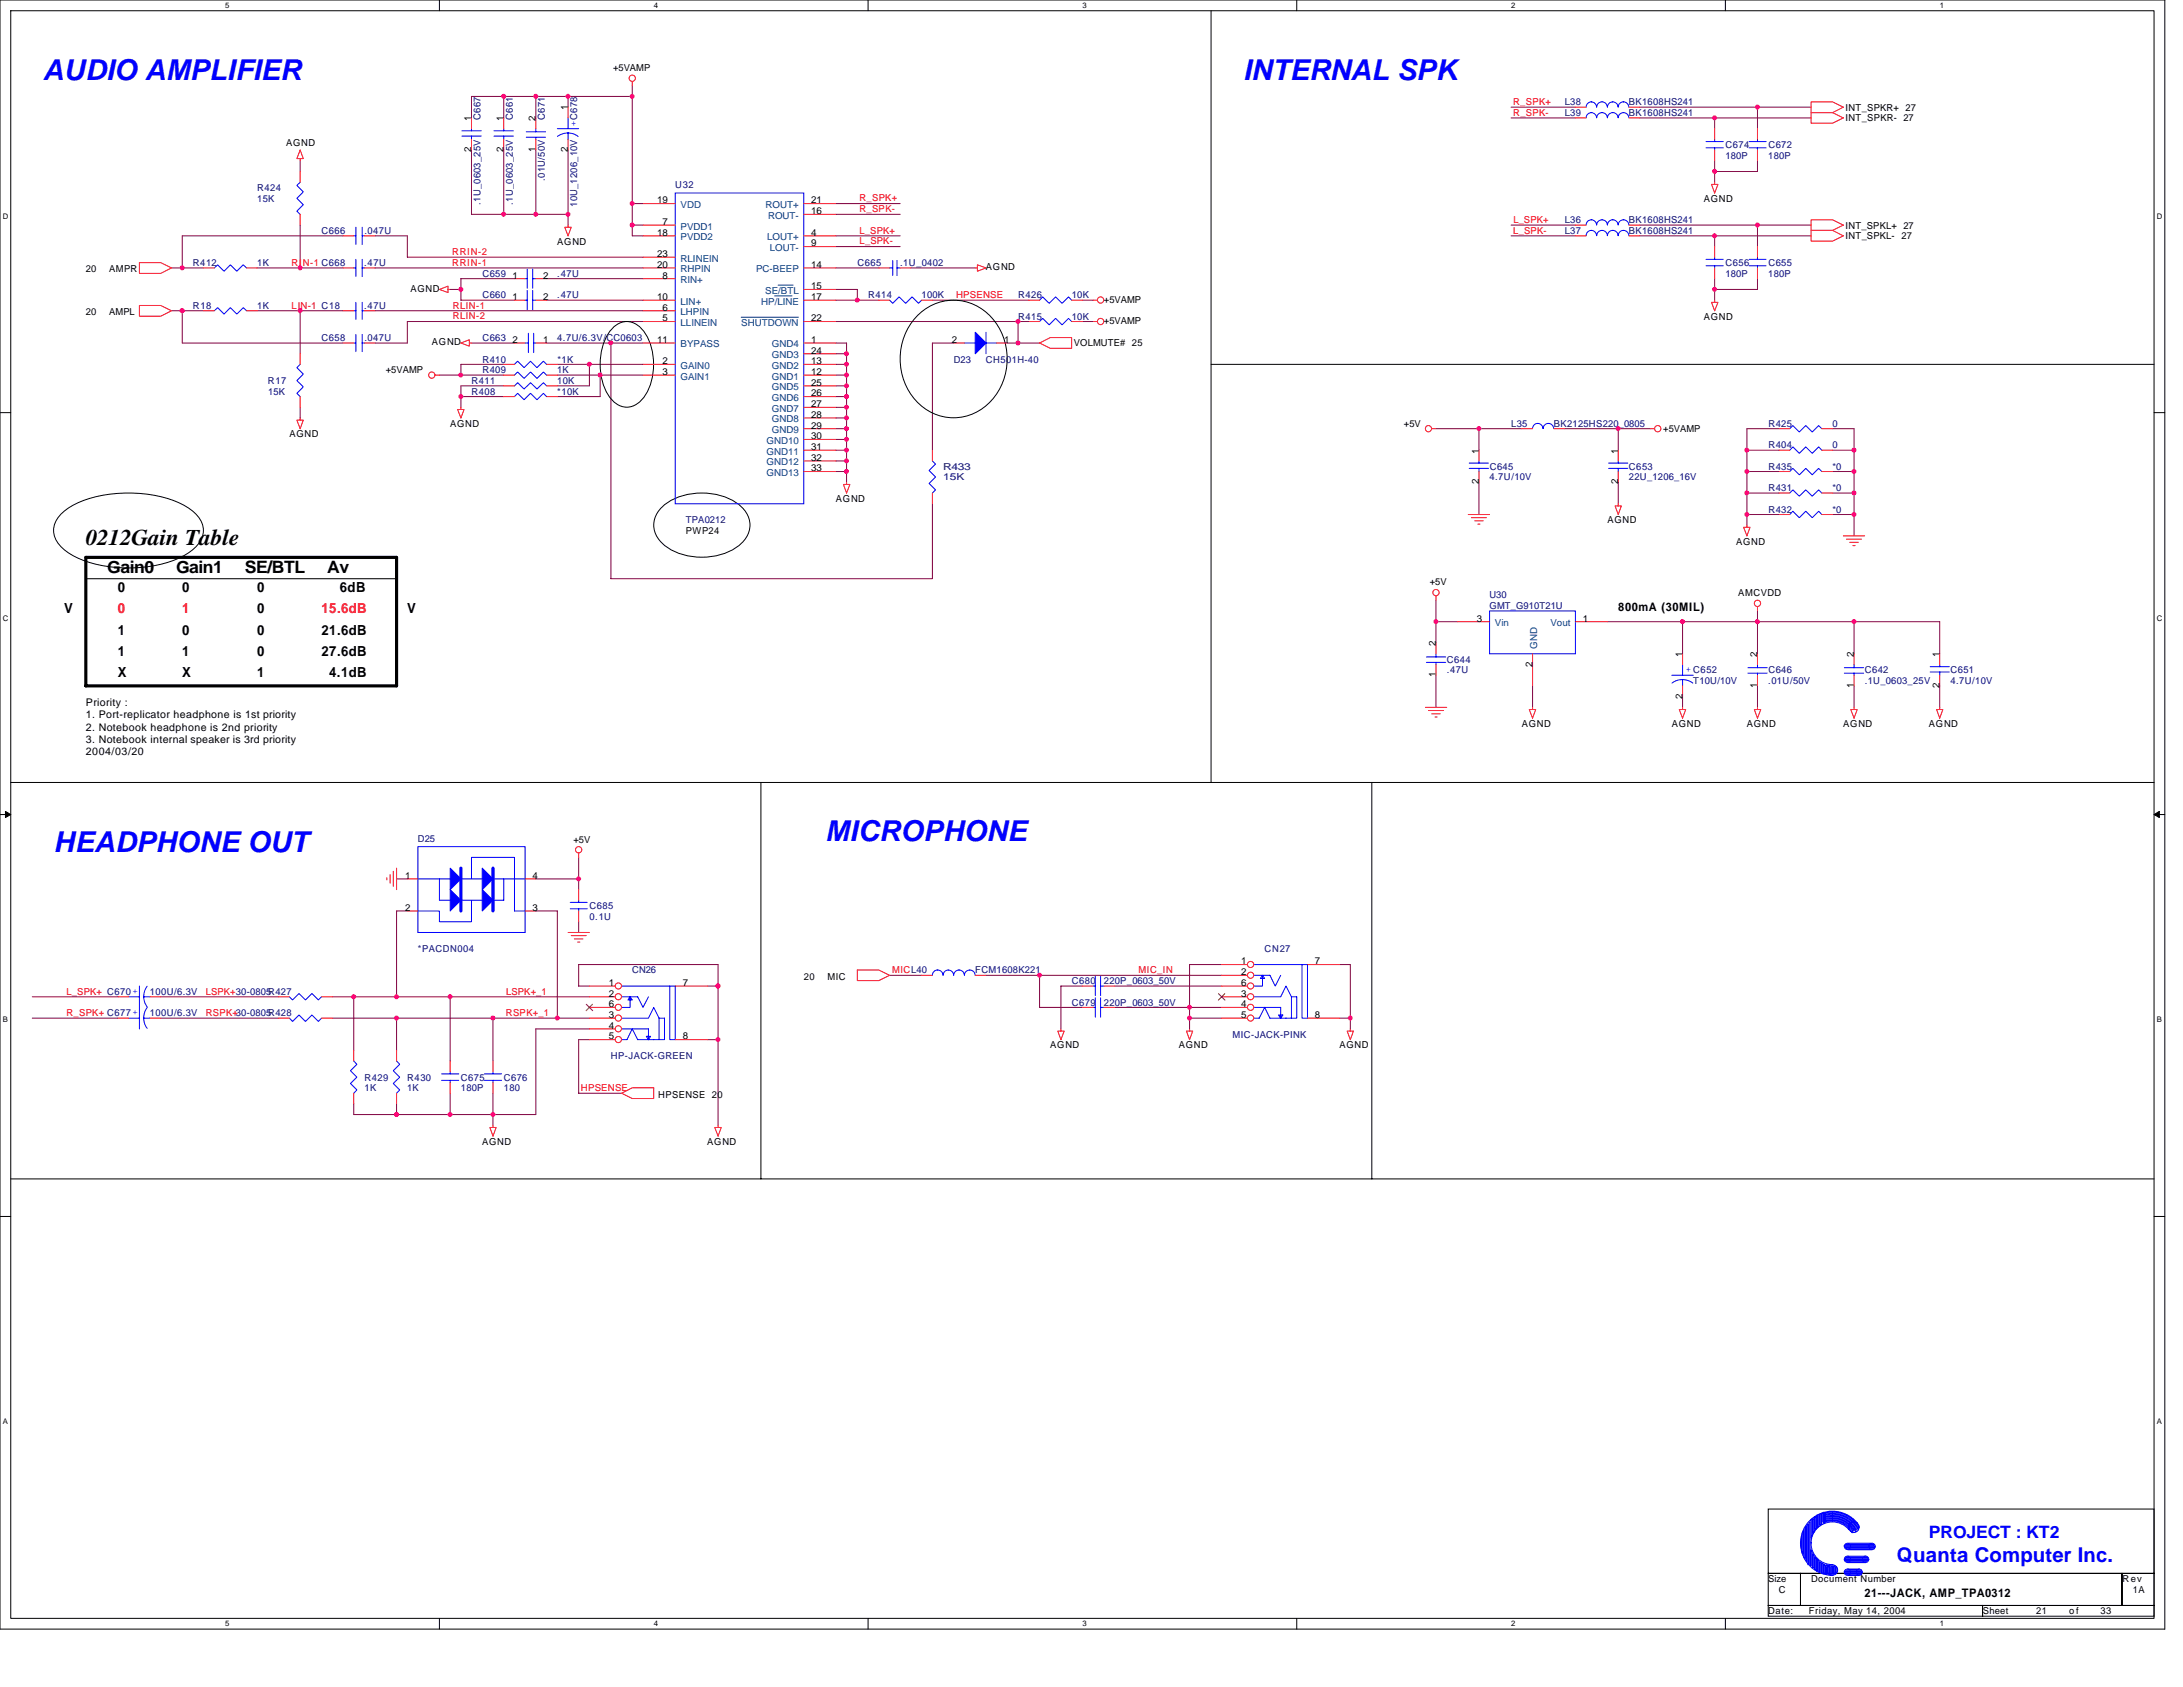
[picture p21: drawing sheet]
<svg xmlns="http://www.w3.org/2000/svg" width="279mm" height="216mm" viewBox="0 0 279 216" stroke-linecap="round" stroke-linejoin="round" font-family="sans-serif">
<defs><g id="words">
<g font-size="3.7" fill="#00f">
<text x="5.5" y="10.2">AUDIO AMPLIFIER</text>
<text x="159.1" y="10.2">INTERNAL SPK</text>
<text x="105.6" y="107.6">MICROPHONE</text>
<text x="6.9" y="109">HEADPHONE OUT</text>
</g>
<text font-size="2.9" x="11" y="69.8">0212Gain Table</text>
<text font-size="2.6" fill="#00f" x="242.8" y="199.9">Quanta Computer Inc.</text>
<g font-size="2.2">
<text x="13.7" y="73.3">Gain0</text>
<text x="22.5" y="73.3">Gain1</text>
<text x="31.3" y="73.3">SE/BTL</text>
<text x="41.9" y="73.3">Av</text>
</g>
<text font-size="2.2" fill="#00f" x="246.9" y="196.8">PROJECT : KT2</text>
<g font-size="1.8">
<text x="15.1" y="75.7">0</text>
<text x="23.3" y="75.7">0</text>
<text x="32.9" y="75.7">0</text>
<text x="43.5" y="75.7">6dB</text>
<text x="8.2" y="78.5">V</text>
<text x="15.1" y="83.9">1</text>
<text x="15.1" y="81.2">1</text>
<text x="23.3" y="81.2">0</text>
<text x="23.3" y="83.9">1</text>
<text x="32.9" y="78.5">0</text>
<text x="32.9" y="81.2">0</text>
<text x="32.9" y="83.9">0</text>
<text x="41.1" y="81.2">21.6dB</text>
<text x="41.1" y="83.9">27.6dB</text>
<text x="52.1" y="78.5">V</text>
<text x="15.1" y="86.7">X</text>
<text x="23.3" y="86.7">X</text>
<text x="32.9" y="86.7">1</text>
<text x="42.1" y="86.7">4.1dB</text>
</g>
<g font-size="1.8" fill="#f00">
<text x="15.1" y="78.5">0</text>
<text x="23.3" y="78.5">1</text>
<text x="41.1" y="78.5">15.6dB</text>
</g>
<g font-size="1.5">
<text x="207.1" y="78.2">800mA (30MIL)</text>
<text x="238.7" y="204.4">21---JACK, AMP_TPA0312</text>
</g>
<g font-size="1.4">
<text x="11" y="91.9">1. Port-replicator headphone is 1st priority</text>
<text x="11" y="93.5">2. Notebook headphone is 2nd priority</text>
<text x="11" y="95.1">3. Notebook internal speaker is 3rd priority</text>
<text x="11" y="90.4">Priority :</text>
<text x="11" y="96.6">2004/03/20</text>
</g>
<g font-size="1.2">
<text x="78.5" y="9.1">+5VAMP</text>
<text x="60.3" y="15.5" transform="rotate(-90 60.3 15.5)">1</text>
<text x="64.5" y="15.5" transform="rotate(-90 64.5 15.5)">1</text>
<text x="68.6" y="15.5" transform="rotate(-90 68.6 15.5)">2</text>
<text x="72.7" y="14.1" transform="rotate(-90 72.7 14.1)">1</text>
<text x="236.2" y="14.2">INT_SPKR+ 27</text>
<text x="236.2" y="15.5">INT_SPKR- 27</text>
<text x="36.6" y="18.7">AGND</text>
<text x="60.3" y="19.5" transform="rotate(-90 60.3 19.5)">2</text>
<text x="64.5" y="19.5" transform="rotate(-90 64.5 19.5)">2</text>
<text x="68.6" y="19.5" transform="rotate(-90 68.6 19.5)">1</text>
<text x="72.7" y="19.5" transform="rotate(-90 72.7 19.5)">2</text>
<text x="84.1" y="26">19</text>
<text x="84.8" y="28.8">7</text>
<text x="103.8" y="26">21</text>
<text x="103.8" y="27.4">16</text>
<text x="218.1" y="25.8">AGND</text>
<text x="236.2" y="29.3">INT_SPKL+ 27</text>
<text x="11" y="34.9">20</text>
<text x="14" y="34.9">AMPR</text>
<text x="65.6" y="35.6">1</text>
<text x="69.5" y="35.6">2</text>
<text x="71.3" y="31.3">AGND</text>
<text x="84.1" y="30.2">18</text>
<text x="84.1" y="32.9">23</text>
<text x="84.1" y="34.3">20</text>
<text x="84.8" y="35.6">8</text>
<text x="103.8" y="31.5">9</text>
<text x="103.8" y="30.2">4</text>
<text x="103.8" y="34.3">14</text>
<text x="126.2" y="34.6">AGND</text>
<text x="236.2" y="30.6">INT_SPKL- 27</text>
<text x="11" y="40.3">20</text>
<text x="14" y="40.3">AMPL</text>
<text x="52.5" y="37.3">AGND</text>
<text x="65.6" y="38.4">1</text>
<text x="69.5" y="38.4">2</text>
<text x="84.1" y="38.4">10</text>
<text x="84.8" y="39.8">6</text>
<text x="84.8" y="41.1">5</text>
<text x="103.8" y="41.1">22</text>
<text x="103.8" y="37">15</text>
<text x="103.8" y="38.4">17</text>
<text x="141.3" y="38.7">+5VAMP</text>
<text x="141.3" y="41.4">+5VAMP</text>
<text x="218.1" y="40.9">AGND</text>
<text x="49.4" y="47.8">+5VAMP</text>
<text x="55.3" y="44.2">AGND</text>
<text x="65.6" y="43.9">2</text>
<text x="69.5" y="43.9">1</text>
<text x="84.1" y="43.9">11</text>
<text x="84.8" y="46.6">2</text>
<text x="84.8" y="48">3</text>
<text x="103.8" y="45.3">24</text>
<text x="103.8" y="46.6">13</text>
<text x="103.8" y="48">12</text>
<text x="103.8" y="43.9">1</text>
<text x="121.8" y="43.9">2</text>
<text x="128.5" y="43.9">1</text>
<text x="137.4" y="44.3">VOLMUTE# 25</text>
<text x="103.8" y="49.4">25</text>
<text x="103.8" y="50.7">26</text>
<text x="103.8" y="52.1">27</text>
<text x="103.8" y="53.5">28</text>
<text x="37" y="56">AGND</text>
<text x="57.6" y="54.6">AGND</text>
<text x="103.8" y="54.8">29</text>
<text x="103.8" y="56.2">30</text>
<text x="103.8" y="57.6">31</text>
<text x="103.8" y="59">32</text>
<text x="179.7" y="54.6">+5V</text>
<text x="189.3" y="58" transform="rotate(-90 189.3 58)">1</text>
<text x="207.1" y="58" transform="rotate(-90 207.1 58)">1</text>
<text x="212.9" y="55.3">+5VAMP</text>
<text x="103.8" y="60.3">33</text>
<text x="107" y="64.2">AGND</text>
<text x="189.3" y="62" transform="rotate(-90 189.3 62)">2</text>
<text x="207.1" y="62" transform="rotate(-90 207.1 62)">2</text>
<text x="87.8" y="68.3">PWP24</text>
<text x="205.7" y="67">AGND</text>
<text x="222.2" y="69.7">AGND</text>
<text x="183" y="74.9">+5V</text>
<text x="222.5" y="76.3">AMCVDD</text>
<text x="183.8" y="82.7" transform="rotate(-90 183.8 82.7)">2</text>
<text x="189" y="79.5">3</text>
<text x="202.6" y="79.5">1</text>
<text x="183.8" y="86.7" transform="rotate(-90 183.8 86.7)">1</text>
<text x="196.1" y="85.3" transform="rotate(-90 196.1 85.3)">2</text>
<text x="215.3" y="89.4" transform="rotate(-90 215.3 89.4)">2</text>
<text x="215.3" y="84.1" transform="rotate(-90 215.3 84.1)">1</text>
<text x="224.9" y="88.1" transform="rotate(-90 224.9 88.1)">1</text>
<text x="224.9" y="84.1" transform="rotate(-90 224.9 84.1)">2</text>
<text x="237.3" y="88.1" transform="rotate(-90 237.3 88.1)">1</text>
<text x="237.3" y="84.1" transform="rotate(-90 237.3 84.1)">2</text>
<text x="248.2" y="88.1" transform="rotate(-90 248.2 88.1)">2</text>
<text x="248.2" y="84.1" transform="rotate(-90 248.2 84.1)">1</text>
<text x="194.8" y="93">AGND</text>
<text x="214" y="93">AGND</text>
<text x="223.6" y="93">AGND</text>
<text x="235.9" y="93">AGND</text>
<text x="246.9" y="93">AGND</text>
<text x="73.4" y="107.8">+5V</text>
<text x="51.9" y="112.5">1</text>
<text x="68.2" y="112.5">4</text>
<text x="51.9" y="116.6">2</text>
<text x="68.2" y="116.6">3</text>
<text x="102.9" y="125.4">20</text>
<text x="105.9" y="125.4">MIC</text>
<text x="158.9" y="123.4">1</text>
<text x="158.9" y="124.8">2</text>
<text x="168.3" y="123.4">7</text>
<text x="77.9" y="126.2">1</text>
<text x="77.9" y="127.6">2</text>
<text x="77.9" y="128.9">6</text>
<text x="77.9" y="130.3">3</text>
<text x="77.9" y="131.7">4</text>
<text x="87.4" y="126.2">7</text>
<text x="158.9" y="126.2">6</text>
<text x="158.9" y="127.6">3</text>
<text x="158.9" y="128.9">4</text>
<text x="158.9" y="130.3">5</text>
<text x="168.3" y="130.3">8</text>
<text x="77.9" y="133">5</text>
<text x="87.4" y="133">8</text>
<text x="134.4" y="134.2">AGND</text>
<text x="150.9" y="134.2">AGND</text>
<text x="171.4" y="134.2">AGND</text>
<text x="84.2" y="140.5">HPSENSE 20</text>
<text x="61.7" y="146.5">AGND</text>
<text x="90.5" y="146.5">AGND</text>
<text x="226.3" y="202.5">Size</text>
<text x="227.7" y="203.9">C</text>
<text x="231.8" y="202.5">Document Number</text>
<text x="271.7" y="202.5">Rev</text>
<text x="273" y="203.9">1A</text>
<text x="226.3" y="206.6">Date:</text>
<text x="231.5" y="206.6">Friday, May 14, 2004</text>
<text x="253.8" y="206.6">Sheet</text>
<text x="260.6" y="206.6">21</text>
<text x="264.8" y="206.6">o f</text>
<text x="268.9" y="206.6">33</text>
</g>
<g font-size="1.2" fill="#000080">
<text x="61.5" y="15.3" transform="rotate(-90 61.5 15.3)">C667</text>
<text x="65.6" y="15.3" transform="rotate(-90 65.6 15.3)">C661</text>
<text x="69.7" y="15.3" transform="rotate(-90 69.7 15.3)">C671</text>
<text x="73.9" y="15.3" transform="rotate(-90 73.9 15.3)">C678</text>
<text x="200.3" y="13.5">L38</text>
<text x="200.3" y="14.8">L39</text>
<text x="208.5" y="13.5">BK1608HS241</text>
<text x="208.5" y="14.8">BK1608HS241</text>
<text x="69.7" y="23.2" transform="rotate(-90 69.7 23.2)">.01U/50V</text>
<text x="220.8" y="20.3">180P</text>
<text x="220.9" y="19">C674</text>
<text x="226.3" y="20.3">180P</text>
<text x="226.3" y="19">C672</text>
<text x="32.9" y="24.4">R424</text>
<text x="32.9" y="25.8">15K</text>
<text x="41.2" y="29.9">C666</text>
<text x="46.7" y="29.9">.047U</text>
<text x="61.5" y="26.2" transform="rotate(-90 61.5 26.2)">.1U_0603_25V</text>
<text x="65.6" y="26.2" transform="rotate(-90 65.6 26.2)">.1U_0603_25V</text>
<text x="73.9" y="26.5" transform="rotate(-90 73.9 26.5)">10U_1206_10V</text>
<text x="86.4" y="24">U32</text>
<text x="200.3" y="29.9">L37</text>
<text x="200.3" y="28.6">L36</text>
<text x="208.5" y="29.9">BK1608HS241</text>
<text x="208.5" y="28.6">BK1608HS241</text>
<text x="24.7" y="34">R412</text>
<text x="32.9" y="34">1K</text>
<text x="46.6" y="34">.47U</text>
<text x="61.7" y="35.4">C659</text>
<text x="71.3" y="35.4">.47U</text>
<text x="109.7" y="34">C665</text>
<text x="115.2" y="34">.1U_0402</text>
<text x="220.8" y="35.4">180P</text>
<text x="220.9" y="34">C656</text>
<text x="226.3" y="35.4">180P</text>
<text x="226.3" y="34">C655</text>
<text x="24.7" y="39.5">R18</text>
<text x="32.9" y="39.5">1K</text>
<text x="46.6" y="39.5">.47U</text>
<text x="61.7" y="38.2">C660</text>
<text x="71.3" y="38.2">.47U</text>
<text x="111.1" y="38.2">R414</text>
<text x="118" y="38.2">100K</text>
<text x="130.3" y="40.9">R415</text>
<text x="130.3" y="38.2">R426</text>
<text x="137.2" y="40.9">10K</text>
<text x="137.2" y="38.2">10K</text>
<text x="41.2" y="43.6">C658</text>
<text x="46.7" y="43.6">.047U</text>
<text x="61.7" y="46.4">R410</text>
<text x="61.7" y="43.6">C663</text>
<text x="61.7" y="47.8">R409</text>
<text x="71.3" y="43.6">4.7U/6.3V/CC0603</text>
<text x="71.3" y="47.8">1K</text>
<text x="71.4" y="46.4">*1K</text>
<text x="122.1" y="46.4">D23</text>
<text x="126.2" y="46.4">CH501H-40</text>
<text x="34.3" y="49.1">R17</text>
<text x="34.3" y="50.5">15K</text>
<text x="60.4" y="50.5">R408</text>
<text x="60.4" y="49.1">R411</text>
<text x="71.3" y="50.5">*10K</text>
<text x="71.3" y="49.1">10K</text>
<text x="193.4" y="54.6">L35</text>
<text x="198.9" y="54.6">BK2125HS220_0805</text>
<text x="226.3" y="57.4">R404</text>
<text x="226.3" y="54.6">R425</text>
<text x="234.5" y="57.4">0</text>
<text x="234.5" y="54.6">0</text>
<text x="120.7" y="60.1">R433</text>
<text x="120.7" y="61.5">15K</text>
<text x="190.6" y="61.5">4.7U/10V</text>
<text x="190.7" y="60.1">C645</text>
<text x="208.5" y="60.1">C653</text>
<text x="208.5" y="61.5">22U_1206_16V</text>
<text x="226.3" y="65.6">R432</text>
<text x="226.3" y="60.1">R435</text>
<text x="226.3" y="62.8">R431</text>
<text x="234.5" y="65.6">*0</text>
<text x="234.5" y="60.1">*0</text>
<text x="234.5" y="62.8">*0</text>
<text x="87.8" y="67">TPA0212</text>
<text x="190.6" y="76.6">U30</text>
<text x="190.6" y="77.9">GMT_G910T21U</text>
<text x="185.2" y="86.2">.47U</text>
<text x="185.2" y="84.8">C644</text>
<text x="216.7" y="87.5">T10U/10V</text>
<text x="226.3" y="87.5">.01U/50V</text>
<text x="226.3" y="86.2">C646</text>
<text x="238.7" y="86.2">C642</text>
<text x="238.7" y="87.5">.1U_0603_25V</text>
<text x="249.6" y="86.2">C651</text>
<text x="249.6" y="87.5">4.7U/10V</text>
<text x="53.5" y="107.7">D25</text>
<text x="75.4" y="117.7">0.1U</text>
<text x="75.5" y="116.3">C685</text>
<text x="53.5" y="121.8">*PACDN004</text>
<text x="80.9" y="124.6">CN26</text>
<text x="124.8" y="124.6">FCM1608K221</text>
<text x="137.2" y="125.9">C680</text>
<text x="141.3" y="125.9">220P_0603_50V</text>
<text x="161.9" y="121.8">CN27</text>
<text x="19.2" y="130">100U/6.3V</text>
<text x="19.2" y="127.3">100U/6.3V</text>
<text x="137.2" y="128.7">C679</text>
<text x="141.3" y="128.7">220P_0603_50V</text>
<text x="78.2" y="135.6">HP-JACK-GREEN</text>
<text x="157.7" y="132.8">MIC-JACK-PINK</text>
<text x="46.7" y="138.3">R429</text>
<text x="46.7" y="139.7">1K</text>
<text x="52.1" y="138.3">R430</text>
<text x="52.1" y="139.7">1K</text>
<text x="59" y="138.3">C675</text>
<text x="59" y="139.7">180P</text>
<text x="64.5" y="138.3">C676</text>
<text x="64.5" y="139.7">180</text>
</g>
<g font-size="1.2" fill="#00f">
<text x="73.1" y="16.1">+</text>
<text x="215.8" y="86">+ C652</text>
<text x="17.7" y="129.9" transform="rotate(-90 17.7 129.9)">+</text>
<text x="17.7" y="127.1" transform="rotate(-90 17.7 127.1)">+</text>
</g>
<g font-size="1.2" fill="#f00">
<text x="193.7" y="14.8">R_SPK-</text>
<text x="193.7" y="13.4">R_SPK+</text>
<text x="110" y="27.2">R_SPK-</text>
<text x="110" y="25.8">R_SPK+</text>
<text x="110" y="29.9">L_SPK+</text>
<text x="193.7" y="29.9">L_SPK-</text>
<text x="193.7" y="28.5">L_SPK+</text>
<text x="37.3" y="34">RIN-1 C668</text>
<text x="57.9" y="34">RRIN-1</text>
<text x="57.9" y="32.6">RRIN-2</text>
<text x="110" y="31.3">L_SPK-</text>
<text x="37.3" y="39.5">LIN-1 C18</text>
<text x="58" y="40.9">RLIN-2</text>
<text x="58" y="39.5">RLIN-1</text>
<text x="122.4" y="38.1">HPSENSE</text>
<text x="114.2" y="124.5">MICL40</text>
<text x="145.7" y="124.5">MIC_IN</text>
<text x="8.5" y="130">R_SPK+ C677</text>
<text x="8.5" y="127.3">L_SPK+ C670</text>
<text x="26.3" y="127.3">LSPK+30-0805R427</text>
<text x="26.3" y="130">RSPK+30-0805R428</text>
<text x="64.7" y="130">RSPK+_1</text>
<text x="64.8" y="127.3">LSPK+_1</text>
<text x="74.4" y="139.6">HPSENSE</text>
</g>
<g font-size="1.2" fill="#004080">
<text x="87.1" y="29.4">PVDD1</text>
<text x="87.1" y="26.6">VDD</text>
<text x="98" y="26.6">ROUT+</text>
<text x="98.3" y="28">ROUT-</text>
<text x="87.1" y="30.8">PVDD2</text>
<text x="87.1" y="33.5">RLINEIN</text>
<text x="87.1" y="34.9">RHPIN</text>
<text x="96.8" y="34.9">PC-BEEP</text>
<text x="98.2" y="30.8">LOUT+</text>
<text x="98.5" y="32.1">LOUT-</text>
<text x="87.1" y="36.2">RIN+</text>
<text x="87.1" y="39">LIN+</text>
<text x="87.1" y="40.3">LHPIN</text>
<text x="87.1" y="41.7">LLINEIN</text>
<text x="94.9" y="41.7">SHUTDOWN</text>
<text x="97.4" y="39">HP/LINE</text>
<text x="97.9" y="37.6">SE/BTL</text>
<text x="87.1" y="44.5">BYPASS</text>
<text x="87.1" y="47.2">GAIN0</text>
<text x="98.8" y="45.8">GND3</text>
<text x="98.8" y="47.2">GND2</text>
<text x="98.8" y="44.5">GND4</text>
<text x="87.1" y="48.6">GAIN1</text>
<text x="98.8" y="48.6">GND1</text>
<text x="98.8" y="50">GND5</text>
<text x="98.8" y="51.3">GND6</text>
<text x="98.8" y="52.7">GND7</text>
<text x="98.1" y="56.8">GND10</text>
<text x="98.1" y="58.2">GND11</text>
<text x="98.1" y="59.6">GND12</text>
<text x="98.8" y="54.1">GND8</text>
<text x="98.8" y="55.4">GND9</text>
<text x="98.1" y="60.9">GND13</text>
<text x="191.3" y="80.1">Vin</text>
<text x="196.7" y="83" transform="rotate(-90 196.7 83)">GND</text>
<text x="198.4" y="80.1">Vout</text>
</g>
<g font-size="1">
<text x="28.8" y="1">5</text>
<text x="83.7" y="1">4</text>
<text x="138.5" y="1">3</text>
<text x="193.4" y="1">2</text>
<text x="248.3" y="1">1</text>
<text x=".4" y="28">D</text>
<text x="276.1" y="28">D</text>
<text x=".4" y="79.4">C</text>
<text x="276.1" y="79.4">C</text>
<text x=".4" y="130.9">B</text>
<text x="276.1" y="130.9">B</text>
<text x=".4" y="182.3">A</text>
<text x="276.1" y="182.3">A</text>
<text x="28.8" y="208.2">5</text>
<text x="83.7" y="208.2">4</text>
<text x="138.5" y="208.2">3</text>
<text x="193.4" y="208.2">2</text>
<text x="248.3" y="208.2">1</text>
</g>
</g></defs>
<path d="M0 0h277.1v208.5h-277.1zM1.4 1.4h274.3v205.7h-274.3z" fill="none" stroke="#000" stroke-width=".13"/>
<g fill="#fff">
<path d="M28.8 .1h.6v1.1h-.6z"/>
<path d="M28.8 207.3h.6v1.1h-.6z"/>
</g>
<path d="M56.2 0v1.4M56.2 207.1v1.4" fill="none" stroke="#000" stroke-width=".13"/>
<g fill="#fff">
<path d="M83.7 .1h.5v1.1h-.5z"/>
<path d="M83.7 207.3h.5v1.1h-.5z"/>
</g>
<path d="M111.1 0v1.4M111.1 207.1v1.4" fill="none" stroke="#000" stroke-width=".13"/>
<g fill="#fff">
<path d="M138.5 .1h.6v1.1h-.6z"/>
<path d="M138.5 207.3h.6v1.1h-.6z"/>
</g>
<path d="M166 0v1.4M166 207.1v1.4" fill="none" stroke="#000" stroke-width=".13"/>
<g fill="#fff">
<path d="M193.4 .1h.6v1.1h-.6z"/>
<path d="M193.4 207.3h.6v1.1h-.6z"/>
</g>
<path d="M220.8 0v1.4M220.8 207.1v1.4" fill="none" stroke="#000" stroke-width=".13"/>
<g fill="#fff">
<path d="M248.3 .1h.5v1.1h-.5z"/>
<path d="M248.3 207.3h.5v1.1h-.5z"/>
<path d="M.4 27.1h.7v1.1h-.7z"/>
<path d="M276.1 27.1h.7v1.1h-.7z"/>
<path d="M.4 78.5h.7v1.1h-.7z"/>
<path d="M276.1 78.5h.7v1.1h-.7z"/>
</g>
<path d="M0 52.8h1.4M275.7 52.8h1.4" fill="none" stroke="#000" stroke-width=".13"/>
<g fill="#fff">
<path d="M.4 130h.6v1.1h-.6z"/>
<path d="M276.1 130h.6v1.1h-.6z"/>
</g>
<path d="M0 104.2h1.4M275.7 104.2h1.4" fill="none" stroke="#000" stroke-width=".13"/>
<path d="M.7 103.8l.7 .4-.7 .4zM275.7 104.2l.7-.4v.8z" fill="#000" stroke="#000" stroke-width=".13"/>
<g fill="#fff">
<path d="M.4 181.4h.6v1.1h-.6z"/>
<path d="M276.1 181.4h.6v1.1h-.6z"/>
</g>
<g fill="none" stroke="#000" stroke-width=".13">
<path d="M155 1.4v98.7M78.5 41.9a2.45 2.45 0 0 1 3.9 .5 7.8 7.8 0 0 1 0 8.4 2.52 2.52 0 0 1-4.4 0 7.9 7.9 0 0 1 0-8.4zM117.6 40.3a6.5 6.5 0 0 1 10.2 1.5 7.9 7.9 0 0 1-2.9 11 6.6 6.6 0 0 1-9.1-3.7 8.1 8.1 0 0 1 1.8-8.8zM155 46.6h120.7M7.7 65.9a10.4 10.4 0 0 1 6-2.6 16.5 16.5 0 0 1 10 1.4 4.1 4.1 0 0 1 2.3 3.2 3.4 3.4 0 0 1-1.5 2.6 14.6 14.6 0 0 1-9.5 2.1 12.7 12.7 0 0 1-6.6-2.1 3.2 3.2 0 0 1-1.4-3.3l.3-.7zM11 74.1h39.8M84.5 65.1a8 8 0 0 1 8.4-1.4 4.2 4.2 0 0 1 3.1 3.5 4.2 4.2 0 0 1-3.1 3.5 8.4 8.4 0 0 1-7.8-.9 3.1 3.1 0 0 1-.6-4.7zM1.4 100.1h274.3M97.4 100.1v50.8M175.6 100.1v50.8M0 155.7h1.4M1.4 150.9h274.3"/>
<path d="M275.7 155.7h1.4M226.3 193.1h49.4v8.3h-49.4zM226.3 201.4h4.1v4.1h-4.1zM226.3 205.5h27.4v1.3h-27.4zM230.4 201.4h41.2v4.1h-41.2zM253.7 205.5h22v1.3h-22zM271.6 201.4h4.1v4.1h-4.1z"/>
</g>
<g fill="none" stroke="#800040" stroke-width=".13">
<path d="M60.3 19.2v8.2h12.4M64.5 12.3v2.8M64.5 19.2v8.2M68.6 12.3v2.8M68.6 19.2v8.2M72.7 12.3v1.4M72.7 19.2v9.6M80.9 11v19.2h1.4M80.9 12.3h-20.6v2.8M193.4 15.1h8.2M193.4 13.7h8.2M209.9 15.1h9.6v1.4"/>
<path d="M209.9 13.7h15v2.8M219.5 15.1h12.3M224.9 13.7h6.9M21.9 34.3h4.2M21.9 39.8h4.2M23.3 39.8v4.1h20.6M32.9 34.3h11M32.9 39.8h11M38.4 20.6v1.3M38.4 28.8v5.5M38.4 39.8v5.5M43.9 30.2h-20.6v4.1"/>
<path d="M48 34.3h34.3M48 39.8h34.3M48 30.2h4.1v2.7h30.2M57.6 37h1.4M65.8 35.7h-6.8v2.7h6.8M70 38.4h12.3M70 35.7h12.3M80.9 28.8h1.4M80.9 26.1h1.4M107 27.4h8.2M107 34.3h5.5M107 38.4h5.5"/>
<path d="M107 30.2h8.2M107 37h2.7v1.4M107 26.1h8.2M107 31.6h8.2M116.6 34.3h8.2M119.3 38.4h12.4M138.5 38.4h1.4M193.4 30.2h8.2M193.4 28.8h8.2M209.9 30.2h9.6v1.4M209.9 28.8h15v2.8M219.5 30.2h12.3"/>
<path d="M219.5 20.6v2.7M219.5 35.7v2.7M224.9 20.6v1.3h-5.4M224.9 35.7v1.3h-5.4M224.9 28.8h6.9M38.4 52.1v1.4M56.2 48h8.3M59 50.8h5.5M60.3 43.9h5.5M64.5 46.6h-5.5v1.4M64.5 49.4h-5.5v2.7M70 43.9h12.3"/>
<path d="M71.3 48h11M71.3 46.6h11M75.4 46.6v2.8h-4.1M76.8 48v2.8h-5.5M78.2 43.9v30.2h41.1v-9.6M82.3 41.1h-30.2v2.8h-4.1M107 57.6h1.4M107 54.9h1.4M107 43.9h1.4v17.8M107 48h1.4M107 50.8h1.4M107 53.5h1.4"/>
<path d="M107 49.4h1.4M107 45.3h1.4M107 41.1h24.7M107 46.6h1.4M107 52.1h1.4M107 56.2h1.4M107 59h1.4M122.1 43.9h-2.8v13.7M128.9 43.9h4.2M130.3 41.1v2.8M138.5 41.1h1.4M183.8 54.9h11"/>
<path d="M189.3 54.9v2.7M200.3 54.9h10.9M207.1 54.9v2.7M223.6 57.6h4.1M227.7 54.9h-4.1v12.3M234.5 57.6h2.8M234.5 54.9h2.8v13.7M107 60.3h1.4M183.8 76.8v5.5M183.8 79.6h2.7M189.3 61.7v4.1M205.7 79.6h42.6v4.1"/>
<path d="M207.1 61.7v2.8M215.3 79.6v4.1M223.6 63.1h4.1M223.6 60.3h4.1M223.6 65.8h4.1M224.9 78.2v5.5M234.5 63.1h2.8M234.5 60.3h2.8M234.5 65.8h2.8M237.3 79.6v4.1M183.8 86.4v4.1M196.2 87.8v2.7"/>
<path d="M215.3 89.2v1.3M224.9 87.8v2.7M237.3 87.8v2.7M248.3 87.8v2.7M50.8 112.5h1.3M52.1 116.6h-1.3v11M68.6 116.6h2.7v13.7M68.6 112.5h5.5M74.1 109.7v4.2M74.1 118v1.3M4.1 130.3h11M4.1 127.6h11"/>
<path d="M20.6 130.3h15.1M20.6 127.6h15.1M42.5 130.3h32.9M42.5 127.6h32.9M45.3 127.6v6.8M50.8 130.3v4.1M57.6 127.6v8.2M57.6 139.9v2.7M63.1 130.3v5.5M63.1 139.9v4.1M75.4 126.2h-1.3v-2.8h17.8v20.6M75.4 133.1h-1.3v6.8h5.5"/>
<path d="M75.4 131.7h-6.8v10.9h-23.3v-1.3M90.5 126.2h1.4M90.5 133.1h1.4M113.9 124.8h4.1M126.2 124.8h30.2M133.1 124.8v4.1h5.4M138.5 126.2h-2.7v5.5M142.6 126.2h13.8M142.6 128.9h13.8M152.3 130.3h4.1M156.4 123.4h-4.1v8.3M171.4 130.3h1.4"/>
<path d="M171.4 123.4h1.4v8.3M50.8 141.3v1.3"/>
</g>
<g fill="none" stroke="#f00" stroke-width=".13">
<path d="M38.4 19.2l.4 1.1h-.8zM68.6 15.1v1.4M68.6 17.8v1.4M72.7 13.7v1.4M72.7 17.8v1.4M80.9 10.4v.6M219.5 16.5v1.3M219.5 19.2v1.4M231.8 13h2.7l1.4 .7-1.4 .7h-2.7zM231.8 14.4h2.7l1.4 .7-1.4 .7h-2.7zM17.8 33.6h2.8l1.3 .7-1.3 .7h-2.8zM17.8 39.1h2.8l1.3 .7-1.3 .7h-2.8z"/>
<path d="M26.1 39.8h1.3M31.6 39.8h1.3M38.4 20.3v.3M43.9 30.2h1.4M46.6 30.2h1.4M56.2 37l1.1-.4v.8zM57.3 37h.3M65.8 38.4h1.4M68.6 38.4h1.4M72.3 29.1h.8l-.4 1.1zM72.7 28.8v.3M82.3 38.4h4.1"/>
<path d="M82.3 34.3h4.1M82.3 39.8h4.1M82.3 30.2h4.1M82.3 28.8h4.1M82.3 32.9h4.1M82.3 26.1h4.1M82.3 35.7h4.1M102.9 38.4h4.1M102.9 37h4.1M102.9 34.3h4.1M102.9 30.2h4.1M102.9 26.1h4.1"/>
<path d="M102.9 27.4h4.1M102.9 31.6h4.1M112.5 38.4h1.4M112.5 34.3h1.4M115.2 34.3h1.4M118 38.4h1.3M124.8 34.3h.3M125.1 33.9l1.1 .4-1.1 .4zM139.9 38.4h.6M219.1 23.6h.8l-.4 1.1zM219.1 38.7h.8l-.4 1.1zM219.5 23.3v.3"/>
<path d="M219.5 31.6v1.3M219.5 34.3v1.4M219.5 38.4v.3M231.8 28.1h2.7l1.4 .7-1.4 .7h-2.7zM231.8 29.5h2.7l1.4 .7-1.4 .7h-2.7zM38 53.8h.8l-.4 1.1zM38.4 45.3v1.3M38.4 50.8v1.3M38.4 53.5v.3M55.7 48h.5M58.6 52.4h.8l-.4 1.1zM59 43.9l1.1-.4v.8z"/>
<path d="M59 52.1v.3M60.1 43.9h.2M64.5 46.6h1.3M64.5 50.8h1.3M65.8 43.9h1.4M68.6 43.9h1.4M70 46.6h1.3M70 50.8h1.3M82.3 48h4.1M82.3 41.1h4.1M82.3 43.9h4.1M82.3 46.6h4.1"/>
<path d="M102.9 54.9h4.1M102.9 48h4.1M102.9 41.1h4.1M102.9 43.9h4.1M102.9 45.3h4.1M102.9 46.6h4.1M102.9 49.4h4.1M102.9 50.8h4.1M102.9 52.1h4.1M102.9 53.5h4.1M102.9 56.2h4.1M102.9 57.6h4.1"/>
<path d="M102.9 59h4.1M133.1 43.9l1.3-.7h2.8v1.4h-2.8zM139.9 41.1h.6M183.2 54.9h.6M211.2 54.9h.6M102.9 60.3h4.1M107.9 62h.9l-.4 1.1zM108.4 61.7v.3M183.8 76.3v.5M187.9 65.8h2.7M188.3 66.3h1.9M188.7 66.7h1.1"/>
<path d="M189.1 67.1h.3M206.7 64.7h.8l-.4 1.1zM207.1 64.5v.2M223.2 67.5h.8l-.4 1.1zM223.6 67.2v.3M224.9 77.6v.6M227.7 65.8h1.4M233.2 65.8h1.3M235.9 68.6h2.8M236.3 69h2M236.7 69.4h1.1M237.2 69.8h.2"/>
<path d="M182.4 90.5h2.8M182.8 90.9h2M183.2 91.4h1.1M183.7 91.8h.2M183.8 82.3v1.4M183.8 85v1.4M195.7 90.8h.9l-.4 1.1zM196.2 90.5v.3M214.9 90.8h.9l-.5 1.1zM215.3 90.5v.3M224.5 90.8h.9l-.5 1.1zM224.9 90.5v.3"/>
<path d="M236.9 90.8h.8l-.4 1.1zM237.3 90.5v.3M247.9 90.8h.8l-.4 1.1zM248.3 83.7v1.3M248.3 86.4v1.4M248.3 90.5v.3M49.5 112.3v.3M49.9 111.9v1.1M50.3 111.5v1.9M50.8 111.1v2.8M72.7 119.3h2.7M73.1 119.7h1.9"/>
<path d="M74.1 109.2v.5M15.1 130.3h1.4M19.2 130.3h1.4M35.7 127.6h1.3M41.1 127.6h1.4M45.3 134.4v1.4M45.3 139.9v1.4M50.8 134.4v1.4M50.8 139.9v1.4M63.1 135.8v1.4M63.1 138.5v1.4M73.5 120.2h1.1"/>
<path d="M73.9 120.6h.3M79.6 139.9l1.3-.7h2.8v1.4h-2.8zM109.7 124.1h2.8l1.4 .7-1.4 .7h-2.8zM135.4 132h.8l-.4 1.1zM135.8 131.7v.3M151.8 132h.9l-.4 1.1zM152.3 131.7v.3M172.4 132h.8l-.4 1.1zM172.8 131.7v.3M62.7 144.3h.8l-.4 1.1zM63.1 144v.3M91.5 144.3h.8l-.4 1.1z"/>
<path d="M91.9 144v.3"/>
<circle cx="80.9" cy="10" r=".4"/>
<circle cx="140.9" cy="38.4" r=".4"/>
<circle cx="55.3" cy="48" r=".4"/>
<circle cx="140.9" cy="41.1" r=".4"/>
<circle cx="182.8" cy="54.9" r=".4"/>
<circle cx="212.2" cy="54.9" r=".4"/>
<circle cx="183.8" cy="75.8" r=".4"/>
<circle cx="224.9" cy="77.2" r=".4"/>
<circle cx="74.1" cy="108.8" r=".4"/>
</g>
<path d="M11 71.3h39.8v16.5h-39.8z" fill="none" stroke="#000" stroke-width=".4"/>
<g fill="none" stroke="#00f" stroke-width=".13">
<path d="M67.4 16.9h2.4M67.4 17.6h2.4M68.6 16.5v.4M68.6 17.6v.2M71.3 16.5h2.8M71.4 17.5a2.15 2.15 0 0 1 1.3-.5 2.14 2.14 0 0 1 1.3 .5M72.7 15.1v1.4M72.7 17v.8M218.4 18.9h2.2M218.4 18.1h2.2M219.5 17.8v.3M219.5 18.9v.3"/>
<path d="M27.4 39.8l.5-.4 .8 .8 .8-.8 .8 .8 .8-.8 .5 .4M45.3 30.2h.3M45.6 29.1v2.2M46.4 30.2h.2M46.4 29.1v2.2M67.2 38.4h.3M67.5 37.2v2.4M68.2 38.4h.4M68.2 37.2v2.4M86.4 24.7h16.5v39.8h-16.5zM113.9 38.4l.4 .4 .8-.8 .8 .8 .8-.8 .9 .8 .4-.4M113.9 34.3h.4"/>
<path d="M114.3 33.3v2M114.8 33.3v2M114.8 34.3h.4M218.4 34h2.2M218.4 33.2h2.2M219.5 32.9v.3M219.5 34v.3M38.4 46.6l-.4 .5 .8 .8-.8 .8 .8 .8-.8 .8 .4 .5M65.8 46.6l.5-.4 .8 .9 .8-.9 .8 .9 .9-.9 .4 .4M65.8 50.8l.5-.5 .8 .9 .8-.9 .8 .9 .9-.9 .4 .5M67.2 43.9h.4M67.6 42.7v2.4"/>
<path d="M68.3 43.9h.3M68.3 42.7v2.4M229.1 65.8l.4-.4 .8 .9 .8-.9 .8 .9 .9-.9 .4 .4M182.6 84.1h2.4M182.6 84.8h2.4M183.8 83.7v.4M183.8 84.8v.2M247 86h2.5M247 85.3h2.5M248.3 85v.3M248.3 86v.4M16.5 130.3h1.3"/>
<path d="M17.8 128.9v2.8M18.4 130.3h.8M18.8 128.9a2.15 2.15 0 0 0-.4 1.4 2.14 2.14 0 0 0 .4 1.3M37 127.6l.4 .4 .9-.9 .8 .9 .8-.9 .8 .9 .4-.4M45.3 135.8l.4 .4-.8 .8 .8 .9-.8 .8 .8 .8-.4 .4M50.8 135.8l.4 .4-.9 .8 .9 .9-.9 .8 .9 .8-.4 .4M62 138.3h2.2M62 137.4h2.2M63.1 137.2v.2M63.1 138.3v.2M79.6 133.1h.6l.7-1.4 .7 1.4h3.4v-2.8h-.7v2.8M79.6 130.3h3.4l.7-1.4 .6 1.4"/>
<path d="M79.6 127.6h2l.7 1.3 .7-1.3M79.6 126.2h6.8v6.9h-.7v-6.9M79.6 131.7h3.4v1.4M80.6 127.6l-.2 .4h.5l-.3-.4v1.3h-1M82.7 132.6h.6l-.3 .5zM230.6 196.6v1.9l.1 .4v-2.7l.1-.3v3.4l.2 .1v-3.8l.1-.3v4.4l.1 .2v-4.7l.2-.1v5.2M231.8 194.5v2.3l.1-.4v-1.9l.2-.1v1.8l.1-.2v-1.8l.1-.1v1.6l.2-.1v-1.6h.1v1.5l.2-.2v-1.3l.1-.2v1.4l.1-.1v-1.3l.2-.1v1.4M233.4 194a3.8 3.8 0 0 1 4.4 1.7M233.4 193.5v1.4l-.1-.1v-1.1zM233.4 194.8a2.9 2.9 0 0 1 3.7 1.4M233.4 194.7a3.1 3.1 0 0 1 3.8 1.5M233.4 194.5a3.2 3.2 0 0 1 3.8 1.4"/>
<path d="M233.4 194.4a3.3 3.3 0 0 1 4.1 1.6M233.4 194.2a3.4 3.4 0 0 1 4.2 1.8M233.4 194.1a3.5 3.5 0 0 1 4.2 1.6M233.6 193.8a3.9 3.9 0 0 1 4.3 1.8M233.6 193.6a4 4 0 0 1 4.3 1.9M233.6 193.7v1.1M236.2 197.7h3.7v.1h-3.8v.1h3.9l-.1 .2h-3.7l.1 .1h3.6M236.2 199.3h2.9v.1h-2.9l-.1 .2h3.1l-.1 .1h-3l.2 .2h2.6M236.5 200h2.3M236.5 199.2h2.3M236.5 198.3h3.1M236.5 197.5h3.1"/>
<path d="M236.6 195.8a2.74 2.74 0 0 0-3-.9 2.74 2.74 0 0 0-1.8 2.6 2.73 2.73 0 0 0 2.7 2.7M237.7 194.9a4.1 4.1 0 0 0-4.5-1.3 4.1 4.1 0 0 0-2.8 3.9v-.1a4.1 4.1 0 0 0 4.1 4.2M231.5 200.3v-5.4l.2-.1v5.6h.1v-2.1l.1 .3v1.9l.2 .2v-1.8l.1 .3v1.6l.1 .1v-1.6l.2 .1v1.7h.1v-1.5l.2 .1v1.5h.1v-1.3l.1 .1v1.2l.2 .2v-1.4l.1 .1v1.3h.1v-1.1M233.4 200.1v.2h.2v1.1h.1v-1.1h.2v1.2h-.3l.4-1.2v1.2l.1-.1v-1.1l.2 .2v1h.1v-1.1h.1v1.1h.2v-1.1h.1v1.1l.1-.1v-.9l.2 .2v.5M236.2 200.9h2.1v.2h-2.2v.1h2.3l-.1 .2h-2.2l.2 .1h2M236.5 200.8h1.5M236.5 201.6h1.5"/>
<circle cx="236.5" cy="199.6" r=".4"/>
<circle cx="236.5" cy="197.9" r=".4"/>
<circle cx="237.3" cy="195.5" r=".68"/>
<circle cx="238.8" cy="199.6" r=".4"/>
<circle cx="239.6" cy="197.9" r=".4"/>
<circle cx="234.5" cy="200.9" r=".67"/>
<circle cx="236.5" cy="201.2" r=".4"/>
<circle cx="238" cy="201.2" r=".4"/>
</g>
<path d="M99.1 37.9h2.3M99.6 36.5h1.9M94.9 40.6h7.3" fill="none" stroke="#004080" stroke-width=".13"/>
<circle cx="79.1" cy="126.2" r=".4" fill="#fff" stroke="#f00" stroke-width=".13"/>
<path d="M75.4 126.2h3.3" fill="none" stroke="#f00" stroke-width=".13"/>
<circle cx="79.1" cy="127.6" r=".4" fill="#fff" stroke="#f00" stroke-width=".13"/>
<path d="M75.4 127.6h3.3" fill="none" stroke="#f00" stroke-width=".13"/>
<circle cx="79.1" cy="128.9" r=".4" fill="#fff" stroke="#f00" stroke-width=".13"/>
<path d="M75.4 128.9h3.3" fill="none" stroke="#f00" stroke-width=".13"/>
<path d="M75 128.5l.9 .8M75.8 128.5l-.8 .8" fill="none" stroke="#804000" stroke-width=".13"/>
<circle cx="79.1" cy="130.3" r=".4" fill="#fff" stroke="#f00" stroke-width=".13"/>
<path d="M75.4 130.3h3.3" fill="none" stroke="#f00" stroke-width=".13"/>
<circle cx="79.1" cy="131.7" r=".4" fill="#fff" stroke="#f00" stroke-width=".13"/>
<path d="M75.4 131.7h3.3" fill="none" stroke="#f00" stroke-width=".13"/>
<circle cx="79.1" cy="133" r=".4" fill="#fff" stroke="#f00" stroke-width=".13"/>
<g fill="none" stroke="#f00" stroke-width=".13">
<path d="M60.3 15.1v1.4M60.3 17.8v1.4M64.5 15.1v1.4M64.5 17.8v1.4M201.6 13.7h1.4M201.6 15.1h1.4M208.5 13.7h1.4M208.5 15.1h1.4M224.9 16.5v1.3M224.9 19.2v1.4M26.1 34.3h1.3M31.6 34.3h1.3"/>
<path d="M38.4 21.9v1.4M38.4 27.4v1.4M43.9 39.8h1.4M43.9 34.3h1.4M46.6 39.8h1.4M46.6 34.3h1.4M65.8 35.7h1.4M68.6 35.7h1.4M131.7 38.4h1.4M137.2 38.4h1.3M201.6 30.2h1.4M201.6 28.8h1.4"/>
<path d="M208.5 30.2h1.4M208.5 28.8h1.4M224.9 31.6v1.3M224.9 34.3v1.4M43.9 43.9h1.4M46.6 43.9h1.4M64.5 49.4h1.3M64.5 48h1.3M70 49.4h1.3M70 48h1.3M119.3 57.6v1.4M122.1 43.9h1.3"/>
<path d="M127.6 43.9h1.3M131.7 41.1h1.4M137.2 41.1h1.3M189.3 57.6v1.4M194.8 54.9h1.4M198.9 54.9h1.4M207.1 57.6v1.4M227.7 54.9h1.4M227.7 57.6h1.4M233.2 54.9h1.3M233.2 57.6h1.3M119.3 63.1v1.4"/>
<path d="M186.5 79.6h4.1M189.3 60.3v1.4M201.6 79.6h4.1M207.1 60.3v1.4M227.7 60.3h1.4M227.7 63.1h1.4M233.2 60.3h1.3M233.2 63.1h1.3M196.2 83.7v4.1M215.3 83.7v1.3M215.3 87.8v1.4M237.3 83.7v1.3"/>
<path d="M237.3 86.4v1.4M52.1 112.5h1.4M52.1 116.6h1.4M67.2 112.5h1.4M67.2 116.6h1.4M74.1 113.9v1.3M74.1 116.6v1.4M15.1 127.6h1.4M19.2 127.6h1.4M57.6 135.8v1.4M57.6 138.5v1.4M75.4 133.1h3.3"/>
<path d="M86.4 133.1h4.1M86.4 126.2h4.1M138.5 126.2h1.4M138.5 128.9h1.4M141.3 126.2h1.3M141.3 128.9h1.3"/>
</g>
<g fill="none" stroke="#00f" stroke-width=".13">
<path d="M59.1 17.4h2.5M59.1 16.7h2.5M60.3 16.5v.2M60.3 17.4v.4M63.2 17.4h2.5M63.2 16.7h2.5M64.5 16.5v.2M64.5 17.4v.4M203 13.7a.67 .67 0 0 1 .7-.7 .67 .67 0 0 1 .6 .7M203 15.1a.67 .67 0 0 1 .7-.7 .67 .67 0 0 1 .6 .7M204.4 13.7a.68 .68 0 0 1 .6-.7 .68 .68 0 0 1 .7 .7M204.4 15.1a.68 .68 0 0 1 .6-.7 .68 .68 0 0 1 .7 .7"/>
<path d="M205.7 13.7a.68 .68 0 0 1 .7-.7 .68 .68 0 0 1 .7 .7M205.7 15.1a.68 .68 0 0 1 .7-.7 .68 .68 0 0 1 .7 .7M207.1 13.7a.68 .68 0 0 1 .7-.7 .68 .68 0 0 1 .7 .7M207.1 15.1a.68 .68 0 0 1 .7-.7 .68 .68 0 0 1 .7 .7M223.9 18.9h2.1M223.9 18.1h2.1M224.9 17.8v.3M224.9 18.9v.3M27.4 34.3l.5-.4 .8 .8 .8-.8 .8 .8 .8-.8 .5 .4M38.4 23.3l-.4 .4 .8 .9-.8 .8 .8 .8-.8 .8 .4 .4M45.3 39.8h.3M45.3 34.3h.3"/>
<path d="M45.6 33.2v2.2M45.6 38.7v2.2M46.4 39.8h.2M46.4 33.2v2.2M46.4 38.7v2.2M46.4 34.3h.2M67.2 35.7h.3M67.5 34.4v2.5M68.2 35.7h.4M68.2 34.4v2.5M133.1 38.4l.4-.4 .8 .8 .8-.8 .8 .8 .9-.8 .4 .4M203 30.2a.67 .67 0 0 1 .7-.7 .67 .67 0 0 1 .6 .7"/>
<path d="M203 28.8a.67 .67 0 0 1 .7-.7 .67 .67 0 0 1 .6 .7M204.4 30.2a.68 .68 0 0 1 .6-.7 .68 .68 0 0 1 .7 .7M204.4 28.8a.68 .68 0 0 1 .6-.7 .68 .68 0 0 1 .7 .7M205.7 30.2a.68 .68 0 0 1 .7-.7 .68 .68 0 0 1 .7 .7M205.7 28.8a.68 .68 0 0 1 .7-.7 .68 .68 0 0 1 .7 .7M207.1 30.2a.68 .68 0 0 1 .7-.7 .68 .68 0 0 1 .7 .7M207.1 28.8a.68 .68 0 0 1 .7-.7 .68 .68 0 0 1 .7 .7M223.9 34h2.1M223.9 33.2h2.1M224.9 32.9v.3M224.9 34v.3M45.3 43.9h.3"/>
<path d="M45.6 42.8v2.2M46.4 42.8v2.2M46.4 43.9h.2M65.8 49.4l.5-.4 .8 .8 .8-.8 .8 .8 .9-.8 .4 .4M65.8 48l.5-.4 .8 .8 .8-.8 .8 .8 .9-.8 .4 .4M119.3 59l.4 .4-.8 .8 .8 .8-.8 .9 .8 .8-.4 .4M123.4 43.9h1.4M126.2 43.9h1.4M126.2 42.5v2.8M133.1 41.1l.4-.4 .8 .9 .8-.9 .8 .9 .9-.9 .4 .4M188 59.9h2.5M188 59.3h2.5"/>
<path d="M189.3 59v.3M189.3 59.9v.4M196.2 54.8a.67 .67 0 0 1 .6-.6 .67 .67 0 0 1 .7 .6M197.5 54.8a.68 .68 0 0 1 .7-.6 .68 .68 0 0 1 .7 .6M205.9 59.9h2.4M205.9 59.3h2.4M207.1 59v.3M207.1 59.9v.4M229.1 57.6l.4-.4 .8 .8 .8-.8 .8 .8 .9-.8 .4 .4M229.1 54.9l.4-.4 .8 .8 .8-.8 .8 .8 .9-.8 .4 .4M190.6 78.2h11v5.5h-11zM229.1 60.3l.4-.4 .8 .9 .8-.9 .8 .9 .9-.9 .4 .4"/>
<path d="M229.1 63.1l.4-.4 .8 .8 .8-.8 .8 .8 .9-.8 .4 .4M214 86.4h2.7M214 87.4a2.15 2.15 0 0 1 1.3-.4 2.15 2.15 0 0 1 1.4 .4M215.3 85v1.4M215.3 87v.8M236.1 85.4h2.4M236.1 86.1h2.4M237.3 85v.4M237.3 86.1v.3M53.5 108.4h13.7v10.9h-13.7zM53.5 112.5h4.1M56.2 112.5v2.7h1.4"/>
<path d="M59 112.5h2.7M59 115.2h2.7M60.3 115.2v2.8h-4.1v-1.4h-2.7M60.3 112.5v-2.8h5.5v6.9h1.4M63.1 112.5h1.4v2.7h-1.4M64.5 112.5h2.7M73 115.5h2.2M73 116.3h2.2M74.1 115.2v.3M74.1 116.3v.3M16.5 127.6h1.3M17.8 126.2v2.7"/>
<path d="M18.4 127.6h.8M18.8 126.2a2.15 2.15 0 0 0-.4 1.4 2.14 2.14 0 0 0 .4 1.3M56.5 138.3h2.2M56.5 137.4h2.2M57.6 137.2v.2M57.6 138.3v.2M139.9 128.9h.3M139.9 126.2h.3M140.2 124.9v2.5M140.2 127.7v2.5M140.9 128.9h.4M140.9 124.9v2.5"/>
<path d="M140.9 127.7v2.5M140.9 126.2h.4M160.5 130.3h.7l.7-1.4 .6 1.4h3.5v-2.7h-.7v2.7M160.5 127.6h3.4l.7-1.4 .7 1.4M160.5 124.8h2l.7 1.4 .7-1.4M160.5 123.4h6.8v6.9h-.7v-6.9M160.5 128.9h3.4v1.4M161.6 124.8l-.3 .4h.6l-.3-.4v1.4h-1.1M163.6 129.9h.6l-.3 .4z"/>
</g>
<g fill="#00f" stroke="#00f" stroke-width=".13">
<path d="M57.6 113.9l1.4 1.3-1.4 1.4z" fill-rule="evenodd"/>
<path d="M61.7 111.1l1.4 1.4-1.4 1.4z" fill-rule="evenodd"/>
<path d="M57.6 111.1l1.4 1.4-1.4 1.4z" fill-rule="evenodd"/>
<path d="M61.7 113.9l1.4 1.3-1.4 1.4z" fill-rule="evenodd"/>
<path d="M124.8 42.5l1.4 1.4-1.4 1.4z" fill-rule="evenodd"/>
</g>
<path d="M59 111.1v5.5M63.1 111.1v5.5" fill="none" stroke="#00f" stroke-width=".4"/>
<circle cx="160.1" cy="123.4" r=".4" fill="#fff" stroke="#f00" stroke-width=".13"/>
<path d="M156.4 123.4h3.3" fill="none" stroke="#f00" stroke-width=".13"/>
<circle cx="160.1" cy="124.8" r=".4" fill="#fff" stroke="#f00" stroke-width=".13"/>
<path d="M156.4 124.8h3.3" fill="none" stroke="#f00" stroke-width=".13"/>
<circle cx="160.1" cy="126.2" r=".4" fill="#fff" stroke="#f00" stroke-width=".13"/>
<path d="M156.4 126.2h3.3" fill="none" stroke="#f00" stroke-width=".13"/>
<circle cx="160.1" cy="127.6" r=".4" fill="#fff" stroke="#f00" stroke-width=".13"/>
<path d="M156.4 127.6h3.3" fill="none" stroke="#f00" stroke-width=".13"/>
<path d="M156 127.2l.8 .8M156.8 127.2l-.9 .8" fill="none" stroke="#804000" stroke-width=".13"/>
<circle cx="160.1" cy="128.9" r=".4" fill="#fff" stroke="#f00" stroke-width=".13"/>
<path d="M156.4 128.9h3.3" fill="none" stroke="#f00" stroke-width=".13"/>
<circle cx="160.1" cy="130.3" r=".4" fill="#fff" stroke="#f00" stroke-width=".13"/>
<path d="M224.9 83.7v1.3M224.9 86.4v1.4M35.7 130.3h1.3M41.1 130.3h1.4M118 124.8h1.3M124.8 124.8h1.4M156.4 130.3h3.3M167.3 130.3h4.1M167.3 123.4h4.1" fill="none" stroke="#f00" stroke-width=".13"/>
<path d="M223.7 85.4h2.5M223.7 86.1h2.5M224.9 85v.4M224.9 86.1v.3M37 130.3l.4 .4 .9-.8 .8 .8 .8-.8 .8 .8 .4-.4M119.3 124.8a.68 .68 0 0 1 .7-.7 .68 .68 0 0 1 .7 .7M120.7 124.8a.67 .67 0 0 1 .7-.7 .67 .67 0 0 1 .6 .7M122.1 124.8a.68 .68 0 0 1 .6-.7 .68 .68 0 0 1 .7 .7M123.4 124.8a.68 .68 0 0 1 .7-.7 .68 .68 0 0 1 .7 .7" fill="none" stroke="#00f" stroke-width=".13"/>
<g fill="#f0f" stroke="#f0f" stroke-width=".13">
<circle cx="68.6" cy="27.4" r=".27"/>
<circle cx="64.5" cy="27.4" r=".27"/>
<circle cx="108.3" cy="54.9" r=".27"/>
<circle cx="108.3" cy="46.6" r=".27"/>
<circle cx="172.8" cy="130.3" r=".27"/>
<circle cx="57.6" cy="127.6" r=".27"/>
<circle cx="59" cy="37" r=".27"/>
<circle cx="133" cy="124.8" r=".27"/>
<circle cx="80.9" cy="28.8" r=".27"/>
<circle cx="80.9" cy="26" r=".27"/>
<circle cx="108.3" cy="60.3" r=".27"/>
<circle cx="152.2" cy="130.3" r=".27"/>
<circle cx="38.4" cy="39.8" r=".27"/>
<circle cx="183.8" cy="79.6" r=".27"/>
<circle cx="63.1" cy="130.3" r=".27"/>
<circle cx="50.7" cy="130.3" r=".27"/>
<circle cx="130.3" cy="41.1" r=".27"/>
<circle cx="108.3" cy="52.1" r=".27"/>
<circle cx="223.6" cy="57.6" r=".27"/>
<circle cx="108.3" cy="53.5" r=".27"/>
<circle cx="108.3" cy="48" r=".27"/>
<circle cx="224.9" cy="79.6" r=".27"/>
<circle cx="76.8" cy="48" r=".27"/>
<circle cx="91.9" cy="133" r=".27"/>
<circle cx="207.1" cy="54.9" r=".27"/>
<circle cx="38.4" cy="34.3" r=".27"/>
<circle cx="108.3" cy="50.7" r=".27"/>
<circle cx="23.3" cy="39.8" r=".27"/>
<circle cx="152.2" cy="128.9" r=".27"/>
<circle cx="237.3" cy="79.6" r=".27"/>
<circle cx="75.4" cy="46.6" r=".27"/>
<circle cx="57.6" cy="142.6" r=".27"/>
<circle cx="50.7" cy="142.6" r=".27"/>
<circle cx="108.3" cy="49.4" r=".27"/>
<circle cx="108.3" cy="56.2" r=".27"/>
<circle cx="59" cy="48" r=".27"/>
<circle cx="45.3" cy="127.6" r=".27"/>
<circle cx="68.6" cy="12.3" r=".27"/>
<circle cx="23.3" cy="34.3" r=".27"/>
<circle cx="189.3" cy="54.9" r=".27"/>
<circle cx="72.7" cy="27.4" r=".27"/>
<circle cx="223.6" cy="65.8" r=".27"/>
<circle cx="223.6" cy="63.1" r=".27"/>
<circle cx="91.9" cy="126.2" r=".27"/>
<circle cx="237.3" cy="65.8" r=".27"/>
<circle cx="109.7" cy="38.4" r=".27"/>
<circle cx="80.9" cy="12.3" r=".27"/>
<circle cx="72.7" cy="12.3" r=".27"/>
<circle cx="108.3" cy="57.6" r=".27"/>
<circle cx="59" cy="50.7" r=".27"/>
<circle cx="108.3" cy="45.3" r=".27"/>
<circle cx="237.3" cy="57.6" r=".27"/>
<circle cx="237.3" cy="63.1" r=".27"/>
<circle cx="223.6" cy="60.3" r=".27"/>
<circle cx="237.3" cy="60.3" r=".27"/>
<circle cx="64.5" cy="12.3" r=".27"/>
<circle cx="108.3" cy="59" r=".27"/>
<circle cx="215.3" cy="79.6" r=".27"/>
<circle cx="219.4" cy="15.1" r=".27"/>
<circle cx="219.4" cy="30.2" r=".27"/>
<circle cx="224.9" cy="28.8" r=".27"/>
<circle cx="224.9" cy="13.7" r=".27"/>
<circle cx="219.4" cy="21.9" r=".27"/>
<circle cx="63.1" cy="142.6" r=".27"/>
<circle cx="71.3" cy="130.3" r=".27"/>
<circle cx="74" cy="112.5" r=".27"/>
<circle cx="50.7" cy="127.6" r=".27"/>
<circle cx="219.4" cy="37" r=".27"/>
<circle cx="78.2" cy="43.9" r=".27"/>
<circle cx="130.3" cy="43.9" r=".27"/>
</g>
<use href="#words"/>
</svg>
